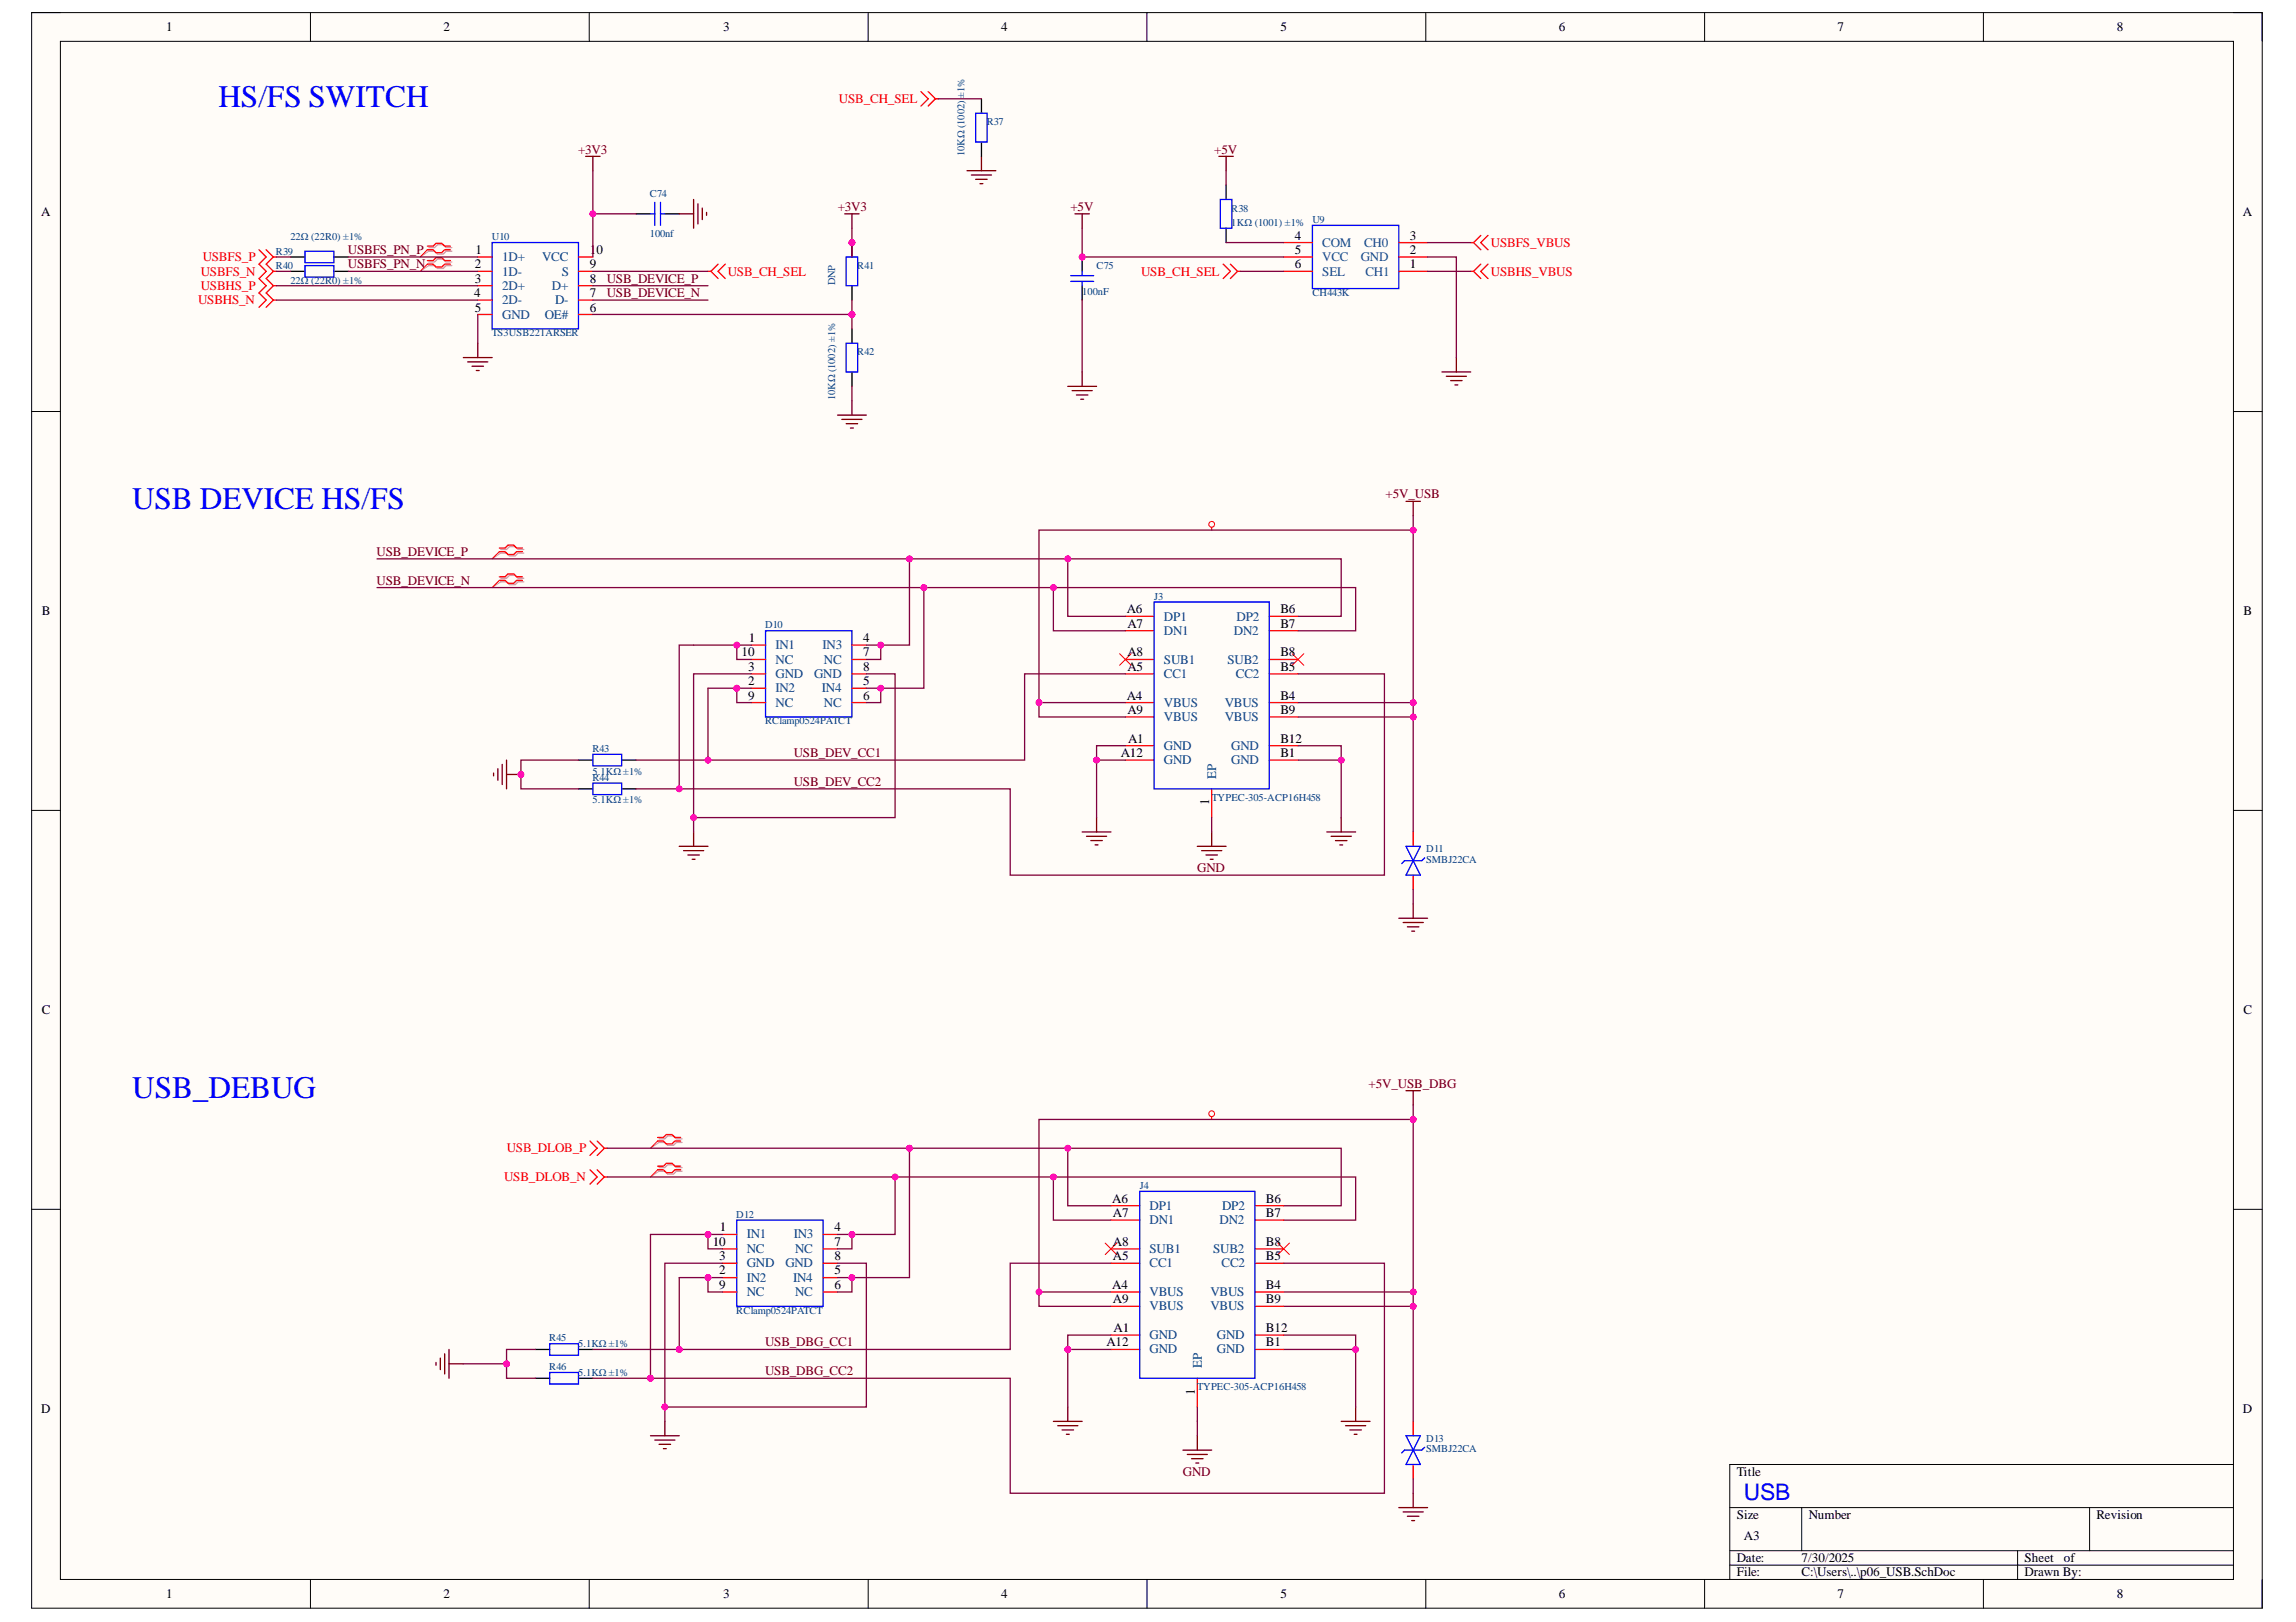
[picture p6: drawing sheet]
<svg xmlns="http://www.w3.org/2000/svg" width="297mm" height="210mm" viewBox="0 0 297 210" stroke-linecap="round" stroke-linejoin="round" font-family="sans-serif">
<defs><g id="words">
<g font-size="4.1" fill="#00f">
<text x="28.3" y="13.8">HS/FS SWITCH</text>
<text x="17.1" y="65.9">USB DEVICE HS/FS</text>
<text x="17.1" y="142.1">USB_DEBUG</text>
</g>
<text font-size="3" fill="#00f" x="225.6" y="194.1">USB</text>
<g font-size="1.7">
<text x="21.5" y="4.1">1</text>
<text x="57.4" y="4.1">2</text>
<text x="93.6" y="4.1">3</text>
<text x="129.5" y="4.1">4</text>
<text x="165.6" y="4.1">5</text>
<text x="201.7" y="4.1">6</text>
<text x="237.7" y="4.1">7</text>
<text x="273.8" y="4.1">8</text>
<text x="5.3" y="28">A</text>
<text x="290.2" y="28">A</text>
<text x="61.4" y="34.7">2</text>
<text x="61.5" y="32.9">1</text>
<text x="76.3" y="34.7">9</text>
<text x="76.3" y="32.9">10</text>
<text x="167.5" y="31">4</text>
<text x="167.5" y="32.9">5</text>
<text x="167.5" y="34.7">6</text>
<text x="182.4" y="34.7">1</text>
<text x="182.4" y="32.9">2</text>
<text x="182.4" y="31">3</text>
<text x="61.3" y="38.5">4</text>
<text x="61.4" y="36.6">3</text>
<text x="61.4" y="40.3">5</text>
<text x="76.3" y="40.3">6</text>
<text x="76.3" y="38.5">7</text>
<text x="76.3" y="36.6">8</text>
<text x="5.4" y="79.6">B</text>
<text x="96.9" y="83.1">1</text>
<text x="111.7" y="83.1">4</text>
<text x="145.8" y="79.4">A6</text>
<text x="145.8" y="81.2">A7</text>
<text x="165.6" y="81.2">B7</text>
<text x="165.6" y="79.4">B6</text>
<text x="290.3" y="79.6">B</text>
<text x="95.9" y="85">10</text>
<text x="96.8" y="88.7">2</text>
<text x="96.8" y="86.8">3</text>
<text x="111.7" y="88.7">5</text>
<text x="111.7" y="85">7</text>
<text x="111.7" y="86.8">8</text>
<text x="145.8" y="85">A8</text>
<text x="145.8" y="86.8">A5</text>
<text x="165.6" y="85">B8</text>
<text x="165.6" y="86.8">B5</text>
<text x="96.8" y="90.5">9</text>
<text x="111.7" y="90.5">6</text>
<text x="145.8" y="90.5">A4</text>
<text x="145.8" y="92.4">A9</text>
<text x="165.6" y="92.4">B9</text>
<text x="165.6" y="90.5">B4</text>
<text x="145" y="98">A12</text>
<text x="145.9" y="96.1">A1</text>
<text x="165.6" y="96.1">B12</text>
<text x="165.6" y="98">B1</text>
<text x="156.4" y="104.2" transform="rotate(-90 156.4 104.2)">1</text>
<text x="5.4" y="131.2">C</text>
<text x="290.3" y="131.2">C</text>
<text x="143.9" y="155.6">A6</text>
<text x="163.8" y="155.6">B6</text>
<text x="92.2" y="161.2">10</text>
<text x="93.1" y="159.3">1</text>
<text x="107.9" y="159.3">4</text>
<text x="107.9" y="161.2">7</text>
<text x="144" y="161.2">A8</text>
<text x="144" y="157.5">A7</text>
<text x="163.8" y="161.2">B8</text>
<text x="163.8" y="157.5">B7</text>
<text x="93.1" y="164.9">2</text>
<text x="93.1" y="163.1">3</text>
<text x="93.1" y="166.8">9</text>
<text x="107.9" y="164.9">5</text>
<text x="107.9" y="166.8">6</text>
<text x="107.9" y="163.1">8</text>
<text x="143.9" y="166.8">A4</text>
<text x="144" y="163.1">A5</text>
<text x="163.8" y="163.1">B5</text>
<text x="163.8" y="166.8">B4</text>
<text x="144" y="168.6">A9</text>
<text x="144.1" y="172.4">A1</text>
<text x="163.8" y="172.4">B12</text>
<text x="163.8" y="168.6">B9</text>
<text x="143.1" y="174.2">A12</text>
<text x="163.8" y="174.2">B1</text>
<text x="5.3" y="182.8">D</text>
<text x="154.6" y="180.5" transform="rotate(-90 154.6 180.5)">1</text>
<text x="290.2" y="182.8">D</text>
<text x="224.7" y="191">Title</text>
<text x="224.7" y="196.5">Size</text>
<text x="234" y="196.5">Number</text>
<text x="271.2" y="196.5">Revision</text>
<text x="224.7" y="202.1">Date:</text>
<text x="224.7" y="204">File:</text>
<text x="225.6" y="199.3">A3</text>
<text x="233.1" y="202.1">7/30/2025</text>
<text x="233.1" y="204">C:\Users\..\p06_USB.SchDoc</text>
<text x="261.9" y="202.1">Sheet</text>
<text x="261.9" y="204">Drawn By:</text>
<text x="267" y="202.1">of</text>
<text x="21.5" y="206.8">1</text>
<text x="57.4" y="206.8">2</text>
<text x="93.6" y="206.8">3</text>
<text x="129.5" y="206.8">4</text>
<text x="165.6" y="206.8">5</text>
<text x="201.7" y="206.8">6</text>
<text x="237.7" y="206.8">7</text>
<text x="273.8" y="206.8">8</text>
</g>
<g font-size="1.7" fill="#f00">
<text x="108.5" y="13.4">USB_CH_SEL</text>
<text x="26" y="35.7">USBFS_N</text>
<text x="26.2" y="33.8">USBFS_P</text>
<text x="94.2" y="35.7">USB_CH_SEL</text>
<text x="147.6" y="35.7">USB_CH_SEL</text>
<text x="192.9" y="35.7">USBHS_VBUS</text>
<text x="192.9" y="32">USBFS_VBUS</text>
<text x="25.6" y="39.4">USBHS_N</text>
<text x="26" y="37.5">USBHS_P</text>
<text x="65.6" y="149.1">USB_DLOB_P</text>
<text x="65.2" y="152.8">USB_DLOB_N</text>
</g>
<g font-size="1.7" fill="#800000">
<text x="74.8" y="19.9">+3V3</text>
<text x="157.1" y="19.9">+5V</text>
<text x="108.4" y="27.3">+3V3</text>
<text x="138.5" y="27.3">+5V</text>
<text x="45" y="32.9">USBFS_PN_P</text>
<text x="45" y="34.7">USBFS_PN_N</text>
<text x="78.5" y="36.6">USB_DEVICE_P</text>
<text x="78.5" y="38.5">USB_DEVICE_N</text>
<text x="179.3" y="64.5">+5V_USB</text>
<text x="48.7" y="71.9">USB_DEVICE_P</text>
<text x="48.7" y="75.7">USB_DEVICE_N</text>
<text x="102.7" y="98">USB_DEV_CC1</text>
<text x="102.7" y="101.7">USB_DEV_CC2</text>
<text x="154.9" y="112.9">GND</text>
<text x="177.1" y="140.7">+5V_USB_DBG</text>
<text x="99" y="174.2">USB_DBG_CC1</text>
<text x="99" y="177.9">USB_DBG_CC2</text>
<text x="153" y="191">GND</text>
</g>
<g font-size="1.7" fill="#004080">
<text x="65" y="33.8">1D+</text>
<text x="65" y="35.7">1D-</text>
<text x="70.1" y="33.8">VCC</text>
<text x="72.7" y="35.7">S</text>
<text x="65" y="37.5">2D+</text>
<text x="65" y="39.4">2D-</text>
<text x="65" y="41.3">GND</text>
<text x="70.5" y="41.3">OE#</text>
<text x="71.4" y="37.5">D+</text>
<text x="71.8" y="39.4">D-</text>
<text x="150.6" y="82.2">DN1</text>
<text x="150.6" y="80.3">DP1</text>
<text x="159.6" y="82.2">DN2</text>
<text x="160" y="80.3">DP2</text>
<text x="100.3" y="84">IN1</text>
<text x="100.3" y="89.6">IN2</text>
<text x="100.3" y="87.7">GND</text>
<text x="100.3" y="85.9">NC</text>
<text x="105.3" y="87.7">GND</text>
<text x="106.3" y="89.6">IN4</text>
<text x="106.4" y="84">IN3</text>
<text x="106.6" y="85.9">NC</text>
<text x="150.6" y="85.9">SUB1</text>
<text x="150.6" y="87.7">CC1</text>
<text x="158.8" y="85.9">SUB2</text>
<text x="159.9" y="87.7">CC2</text>
<text x="100.3" y="91.5">NC</text>
<text x="106.6" y="91.5">NC</text>
<text x="150.6" y="93.3">VBUS</text>
<text x="150.6" y="91.5">VBUS</text>
<text x="158.5" y="93.3">VBUS</text>
<text x="158.5" y="91.5">VBUS</text>
<text x="150.6" y="98.9">GND</text>
<text x="150.6" y="97">GND</text>
<text x="157.4" y="100.8" transform="rotate(-90 157.4 100.8)">EP</text>
<text x="159.3" y="97">GND</text>
<text x="159.3" y="98.9">GND</text>
<text x="96.6" y="160.3">IN1</text>
<text x="102.7" y="160.3">IN3</text>
<text x="148.7" y="158.4">DN1</text>
<text x="148.7" y="156.6">DP1</text>
<text x="157.8" y="158.4">DN2</text>
<text x="158.1" y="156.6">DP2</text>
<text x="96.6" y="165.9">IN2</text>
<text x="96.6" y="164">GND</text>
<text x="96.6" y="167.7">NC</text>
<text x="96.6" y="162.1">NC</text>
<text x="101.6" y="164">GND</text>
<text x="102.6" y="165.9">IN4</text>
<text x="102.9" y="167.7">NC</text>
<text x="102.9" y="162.1">NC</text>
<text x="148.7" y="162.1">SUB1</text>
<text x="148.7" y="164">CC1</text>
<text x="148.7" y="167.7">VBUS</text>
<text x="156.6" y="167.7">VBUS</text>
<text x="156.9" y="162.1">SUB2</text>
<text x="158" y="164">CC2</text>
<text x="148.7" y="169.6">VBUS</text>
<text x="148.7" y="173.3">GND</text>
<text x="156.6" y="169.6">VBUS</text>
<text x="157.4" y="173.3">GND</text>
<text x="148.7" y="175.2">GND</text>
<text x="155.5" y="177" transform="rotate(-90 155.5 177)">EP</text>
<text x="157.4" y="175.2">GND</text>
</g>
<g font-size="1.7" fill="#1c4587">
<text x="171.1" y="32">COM</text>
<text x="171.1" y="33.8">VCC</text>
<text x="171.1" y="35.7">SEL</text>
<text x="176.1" y="33.8">GND</text>
<text x="176.5" y="32">CH0</text>
<text x="176.6" y="35.7">CH1</text>
</g>
<g font-size="1.4" fill="#004080">
<text x="124.8" y="12.7" transform="rotate(-90 124.8 12.7)">±1%</text>
<text x="127.7" y="16.2">R37</text>
<text x="124.8" y="20.2" transform="rotate(-90 124.8 20.2)">10KΩ (1002)</text>
<text x="84.1" y="25.5">C74</text>
<text x="159.3" y="27.4">R38</text>
<text x="159.3" y="29.3">1KΩ (1001) ±1%</text>
<text x="169.8" y="28.8">U9</text>
<text x="35.7" y="33">R39</text>
<text x="35.7" y="34.8">R40</text>
<text x="37.6" y="31.1">22Ω (22R0) ±1%</text>
<text x="63.6" y="31.1">U10</text>
<text x="84.1" y="30.7">100nf</text>
<text x="110.9" y="34.8">R41</text>
<text x="141.9" y="34.8">C75</text>
<text x="37.6" y="36.7">22Ω (22R0) ±1%</text>
<text x="108" y="36.9" transform="rotate(-90 108 36.9)">DNP</text>
<text x="140" y="38.1">100nF</text>
<text x="169.8" y="38.3">CH443K</text>
<text x="63.6" y="43.5">TS3USB221ARSER</text>
<text x="110.9" y="46">R42</text>
<text x="108" y="51.8" transform="rotate(-90 108 51.8)">10KΩ (1002) ±1%</text>
<text x="149.3" y="77.6">J3</text>
<text x="99" y="81.3">D10</text>
<text x="99" y="93.7">RClamp0524PATCT</text>
<text x="76.6" y="97.3">R43</text>
<text x="76.6" y="100.3">5.1KΩ ±1%</text>
<text x="76.6" y="101">R44</text>
<text x="76.6" y="104">5.1KΩ ±1%</text>
<text x="156.8" y="103.6">TYPEC-305-ACP16H458</text>
<text x="184.5" y="110.3">D11</text>
<text x="184.5" y="111.7">SMBJ22CA</text>
<text x="147.5" y="153.8">J4</text>
<text x="95.3" y="157.6">D12</text>
<text x="71.1" y="173.5">R45</text>
<text x="95.3" y="170.1">RClamp0524PATCT</text>
<text x="71.1" y="177.3">R46</text>
<text x="74.8" y="174.3">5.1KΩ ±1%</text>
<text x="74.8" y="178">5.1KΩ ±1%</text>
<text x="154.9" y="179.9">TYPEC-305-ACP16H458</text>
<text x="184.5" y="186.6">D13</text>
<text x="184.5" y="187.9">SMBJ22CA</text>
</g>
</g></defs>
<path d="M4.1 1.6h288.6v206.5h-288.6z" fill-rule="evenodd" fill="#fffcf8"/>
<path d="M4.1 1.6h288.6v206.5h-288.6z" fill="none" stroke="#000" stroke-width=".13"/>
<path d="M7.8 5.4h281.1v199h-281.1z" fill-rule="evenodd" fill="#fffcf8"/>
<g fill="none" stroke="#000" stroke-width=".13">
<path d="M4.1 1.6h3.7M7.8 5.4h281.1v199h-281.1zM40.2 1.6v3.8M76.2 1.6v3.8M112.3 1.6v3.8M148.4 1.6v3.8M184.5 1.6v3.8M220.5 1.6v3.8M256.6 1.6v3.8M288.9 1.6h3.8v3.8M4.1 53.3h3.7M288.9 53.3h3.8"/>
<path d="M4.1 104.9h3.7M288.9 104.9h3.8M4.1 156.5h3.7M288.9 156.5h3.8M223.8 195.1h65.1M233.1 195.1v5.6M270.3 195.1v5.6M288.9 189.5h-65.1v14.9M40.2 204.4v3.7M76.2 204.4v3.7M112.3 204.4v3.7M148.4 204.4v3.7"/>
<path d="M184.5 204.4v3.7M220.5 204.4v3.7M223.8 200.7h65.1M223.8 202.5h65.1M256.6 204.4v3.7M261 200.7v3.7M292.7 204.4v3.7"/>
</g>
<g fill="none" stroke="#f00" stroke-width=".13">
<path d="M64.6 71.4l-.9 .9M64.6 75.1l-.9 .9M156.8 68.2v.4M144.8 84.6l1.5 1.5M146.3 84.6l-1.5 1.5M167.2 84.6l1.5 1.5M168.7 84.6l-1.5 1.5M85.1 147.7l-1 .9M85.1 151.4l-1 .9M156.8 144.5v.4M143 160.9l1.5 1.5M144.5 160.9l-1.5 1.5"/>
<path d="M165.3 160.9l1.5 1.5M166.8 160.9l-1.5 1.5"/>
<circle cx="156.8" cy="67.9" r=".37"/>
<circle cx="156.8" cy="144.1" r=".37"/>
</g>
<g fill="none" stroke="#800000" stroke-width=".17">
<path d="M64.4 99.5v1.5M65 98.9v2.6M65.5 98.4v3.7M63.9 100v.4M65.5 100.2h1.9M140 107.7h3.7M140.6 108.2h2.6M141.1 108.8h1.5M141.7 109.3h.4M141.9 105.8v1.9M171.7 107.7h3.7M172.2 108.2h2.6"/>
<path d="M172.8 108.8h1.5M173.3 109.3h.4M173.5 105.8v1.9M181 118.8h3.7M181.5 119.4h2.6M182.1 119.9h1.5M182.8 117v1.8M182.6 120.5h.4M56.4 176.3v.4M57 175.8v1.4M57.5 175.2v2.6M58.1 174.6v3.8"/>
<path d="M58.1 176.5h1.8M136.3 183.9h3.7M136.8 184.5h2.7M137.4 185.1h1.5M138 185.6h.3M138.1 182.1v1.8M173.5 183.9h3.7M174.1 184.5h2.6M174.6 185.1h1.5M175.2 185.6h.4M175.4 182.1v1.8M181 195.1h3.7"/>
<path d="M181.5 195.7h2.6M182.1 196.2h1.5M182.6 196.8h.4M182.8 193.2v1.9"/>
</g>
<path d="M64.8 71.1h.7l.4-.4h.7l.4 .4h.8M64.8 71.6h.7l.4 .3h.7l.4-.3h.8M64.8 74.8h.7l.4-.3h.7l.4 .3h.8M64.8 75.3h.7l.4 .4h.7l.4-.4h.8M85.3 147.4h.7l.4-.4h.7l.4 .4h.7M85.3 147.8h.7l.4 .4h.7l.4-.4h.7M85.3 151.1h.7l.4-.4h.7l.4 .4h.7M85.3 151.6h.7l.4 .3h.7l.4-.3h.7" fill="none" stroke="#d0a19e" stroke-width=".17"/>
<path d="M64.8 71.6l-1.1 .7M64.8 75.3l-1.1 .7M85.3 147.8l-1.2 .8M85.3 151.6l-1.2 .7" fill="none" stroke="#d0a19e" stroke-width=".13"/>
<g fill="none" stroke="#f00" stroke-width=".17">
<path d="M166.1 35.1h3.7M166.1 33.3h3.7M166.1 31.4h3.7M181 35.1h3.7M181 33.3h3.7M181 31.4h3.7M64.6 70.9h.7l.4-.4h.8l.3 .4h.8M64.6 71.4h.7l.4 .4h.8l.3-.4h.8M64.6 74.6h.7l.4-.3h.8l.3 .3h.8M64.6 75.1h.7l.4 .4h.8l.3-.4h.8M85.1 147.2h.7l.4-.4h.7l.4 .4h.8M85.1 147.7h.7l.4 .3h.7l.4-.3h.8"/>
<path d="M85.1 150.9h.7l.4-.4h.7l.4 .4h.8M85.1 151.4h.7l.4 .4h.7l.4-.4h.8"/>
</g>
<path d="M169.8 29.2h11.2v8.1h-11.2z" fill="none" stroke="#00f" stroke-width=".17"/>
<circle cx="67.4" cy="100.2" r=".37" fill="#f0f"/>
<circle cx="67.4" cy="100.2" r=".37" fill="none" stroke="#f0f" stroke-width=".13"/>
<g fill="none" stroke="#800000" stroke-width=".17">
<path d="M75.8 20.2h1.8M76.7 20.2v1.9M87.9 27.7h1.8M89.7 25.8v3.7M90.3 26.4v2.6M90.9 26.9v1.5M91.4 27.5v.4M139.1 27.7h1.8M140 27.7v1.8M157.7 20.2h1.9M158.6 20.2v1.9M138.1 50h3.8"/>
<path d="M138.7 50.6h2.6M139.3 51.1h1.4M139.8 51.7h.4M140 48.1v1.9M186.6 48.1h3.7M187.1 48.7h2.6M187.7 49.3h1.5M188.2 49.8h.4M188.4 46.3v1.8M181.9 64.9h1.9M182.8 64.9v1.8M181.9 141.1h1.9"/>
<path d="M182.8 141.1v1.9"/>
</g>
<path d="M82.3 27.7h1.8M86 27.7h1.9" fill="none" stroke="#000" stroke-width=".17"/>
<path d="M84.1 27.7h.6M84.7 26.2v3M85.5 26.2v3M85.5 27.7h.5" fill="none" stroke="#00f" stroke-width=".17"/>
<circle cx="140" cy="33.3" r=".37" fill="#f0f"/>
<circle cx="140" cy="33.3" r=".37" fill="none" stroke="#f0f" stroke-width=".13"/>
<path d="M140 33.3v1.8" fill="none" stroke="#000" stroke-width=".17"/>
<circle cx="140" cy="33.3" r=".37" fill="#f0f"/>
<circle cx="140" cy="33.3" r=".37" fill="none" stroke="#f0f" stroke-width=".13"/>
<g fill="none" stroke="#000" stroke-width=".17">
<path d="M127 12.8v1.8M127 18.4v1.8M37.6 33.3h1.9M37.6 35.1h1.9M43.2 33.3h1.8M43.2 35.1h1.8M140 37v1.8M158.6 24v1.8M158.6 29.5v1.9M74.8 98.4h1.9M80.4 98.4h1.9M74.8 102.1h1.9"/>
<path d="M80.4 102.1h1.9M69.3 174.6h1.8M69.3 178.4h1.8M74.8 174.6h1.9M74.8 178.4h1.9"/>
</g>
<g fill="none" stroke="#00f" stroke-width=".17">
<path d="M126.2 14.6h1.5v3.8h-1.5zM39.5 32.5h3.7v1.5h-3.7zM39.5 34.4h3.7v1.5h-3.7zM63.7 31.4h11.1v11.2h-11.1zM138.5 36.4h3M138.5 35.7h3M140 35.1v.6M140 36.4v.6M157.9 25.8h1.5v3.7h-1.5zM149.3 77.9h14.9v24.2h-14.9zM76.7 97.6h3.7v1.5h-3.7zM99 81.6h11.2v11.2h-11.2z"/>
<path d="M76.7 101.3h3.7v1.5h-3.7zM181.9 109.5l1.9 3.8h-1.9l1.9-3.8zM184.3 111l-.4 .4h-2.2l-.4 .4M95.3 157.9h11.2v11.2h-11.2zM71.1 173.9h3.7v1.5h-3.7zM71.1 177.6h3.7v1.5h-3.7zM181.9 185.8h1.9l-1.9 3.7h1.9zM184.3 187.3l-.4 .4h-2.2l-.4 .3"/>
</g>
<g fill="none" stroke="#f00" stroke-width=".17">
<path d="M119.2 11.9l.9 .9-.9 .9M120.1 11.9l.9 .9M121 12.8l-.9 .9M121 12.8h.4M33.5 32.3l.9 1-.9 .9 .9 .9-.9 .9M34.4 32.3l1 1M35.4 35.1h.3M35.4 33.3h.3M35.4 33.3l-1 .9 1 .9M35.4 35.1l-1 .9M61.8 35.1h1.9M61.8 33.3h1.9"/>
<path d="M61.8 37h1.9M61.8 38.8h1.9M74.8 35.1h1.9M74.8 33.3h1.9M74.8 37h1.9M74.8 38.8h1.9M158.2 34.2l1 .9-1 .9M159.2 34.2l.9 .9M160.1 35.1h.4M160.1 35.1l-.9 .9M190.3 35.1h.3M190.3 31.4h.3"/>
<path d="M190.6 35.1l1 .9M190.6 31.4l1 .9M191.6 34.2l-1 .9M191.6 30.5l-1 .9M192.5 34.2l-.9 .9 .9 .9M192.5 30.5l-.9 .9 .9 .9M61.8 40.7h1.9M74.8 40.7h1.9M145.6 79.8h3.7M164.2 79.8h3.7M97.2 83.5h1.8M97.2 89.1h1.8"/>
<path d="M97.2 87.2h1.8M97.2 90.9h1.8M97.2 85.3h1.8M110.2 83.5h1.9M110.2 89.1h1.9M110.2 87.2h1.9M110.2 90.9h1.9M110.2 85.3h1.9M145.6 87.2h3.7M145.6 90.9h3.7M145.6 85.3h3.7M145.6 98.4h3.7"/>
<path d="M145.6 92.8h3.7M145.6 81.6h3.7M145.6 96.5h3.7M164.2 87.2h3.7M164.2 90.9h3.7M164.2 85.3h3.7M164.2 98.4h3.7M164.2 92.8h3.7M164.2 81.6h3.7M164.2 96.5h3.7M156.8 102.1v3.7M182.8 107.7v1.8"/>
<path d="M182.8 113.3v1.8M76.3 151.4l1 .9-1 .9M76.3 147.7l1 .9-1 .9M77.3 151.4l.9 .9M77.3 147.7l.9 .9M78.2 152.3l-.9 .9M78.2 152.3h.4M78.2 148.6l-.9 .9M78.2 148.6h.4M93.5 159.7h1.8M106.5 159.7h1.9M93.5 165.3h1.8"/>
<path d="M93.5 163.5h1.8M93.5 167.2h1.8M93.5 161.6h1.8M106.5 165.3h1.9M106.5 163.5h1.9M106.5 167.2h1.9M106.5 161.6h1.9M182.8 183.9v1.9M182.8 189.5v1.9"/>
</g>
<g fill="none" stroke="#800000" stroke-width=".17">
<path d="M125.1 22.1h3.7M125.7 22.6h2.6M126.2 23.2h1.5M126.8 23.8h.4M127 20.2v1.9M87.9 109.5h3.7M88.4 110.1h2.6M89 110.6h1.5M89.5 111.2h.4M89.7 107.7v1.8M154.9 109.5h3.7M155.5 110.1h2.6"/>
<path d="M156 110.6h1.5M156.6 111.2h.3M156.8 107.7v1.8M84.2 185.8h3.7M84.7 186.4h2.6M85.3 186.9h1.5M85.8 187.5h.4M86 183.9v1.9M153 187.7h3.8M153.6 188.2h2.6M154.1 188.8h1.5M154.7 189.3h.4"/>
<path d="M154.9 185.8v1.9"/>
</g>
<path d="M182.8 92.8v14.9M182.8 115.1v1.9" fill="none" stroke="#800040" stroke-width=".17"/>
<circle cx="182.8" cy="92.8" r=".37" fill="#f0f"/>
<circle cx="182.8" cy="92.8" r=".37" fill="none" stroke="#f0f" stroke-width=".13"/>
<path d="M134.4 167.2h9.3M182.8 191.4v1.8" fill="none" stroke="#800040" stroke-width=".17"/>
<circle cx="134.4" cy="167.2" r=".37" fill="#f0f"/>
<circle cx="134.4" cy="167.2" r=".37" fill="none" stroke="#f0f" stroke-width=".13"/>
<path d="M138.1 174.6h5.6" fill="none" stroke="#800040" stroke-width=".17"/>
<circle cx="138.1" cy="174.6" r=".37" fill="#f0f"/>
<circle cx="138.1" cy="174.6" r=".37" fill="none" stroke="#f0f" stroke-width=".13"/>
<path d="M182.8 169.1v14.8" fill="none" stroke="#800040" stroke-width=".17"/>
<circle cx="182.8" cy="169.1" r=".37" fill="#f0f"/>
<circle cx="182.8" cy="169.1" r=".37" fill="none" stroke="#f0f" stroke-width=".13"/>
<path d="M69.3 174.6h-3.8v1.9h-5.6" fill="none" stroke="#800040" stroke-width=".17"/>
<circle cx="65.5" cy="176.5" r=".37" fill="#f0f"/>
<circle cx="65.5" cy="176.5" r=".37" fill="none" stroke="#f0f" stroke-width=".13"/>
<path d="M65.5 176.5v1.9h3.8" fill="none" stroke="#800040" stroke-width=".17"/>
<circle cx="65.5" cy="176.5" r=".37" fill="#f0f"/>
<circle cx="65.5" cy="176.5" r=".37" fill="none" stroke="#f0f" stroke-width=".13"/>
<path d="M82.3 27.7h-5.6v5.6M184.7 31.4h5.6" fill="none" stroke="#800040" stroke-width=".17"/>
<circle cx="76.7" cy="27.7" r=".37" fill="#f0f"/>
<circle cx="76.7" cy="27.7" r=".37" fill="none" stroke="#f0f" stroke-width=".13"/>
<path d="M158.6 22.1v1.9M134.4 90.9h11.2" fill="none" stroke="#800040" stroke-width=".17"/>
<circle cx="134.4" cy="90.9" r=".37" fill="#f0f"/>
<circle cx="134.4" cy="90.9" r=".37" fill="none" stroke="#f0f" stroke-width=".13"/>
<path d="M141.9 98.4h3.7" fill="none" stroke="#800040" stroke-width=".17"/>
<circle cx="141.9" cy="98.4" r=".37" fill="#f0f"/>
<circle cx="141.9" cy="98.4" r=".37" fill="none" stroke="#f0f" stroke-width=".13"/>
<path d="M145.6 96.5h-3.7v9.3" fill="none" stroke="#800040" stroke-width=".17"/>
<circle cx="141.9" cy="98.4" r=".37" fill="#f0f"/>
<circle cx="141.9" cy="98.4" r=".37" fill="none" stroke="#f0f" stroke-width=".13"/>
<path d="M167.9 98.4h5.6" fill="none" stroke="#800040" stroke-width=".17"/>
<circle cx="173.5" cy="98.4" r=".37" fill="#f0f"/>
<circle cx="173.5" cy="98.4" r=".37" fill="none" stroke="#f0f" stroke-width=".13"/>
<path d="M167.9 90.9h14.9" fill="none" stroke="#800040" stroke-width=".17"/>
<circle cx="182.8" cy="90.9" r=".37" fill="#f0f"/>
<circle cx="182.8" cy="90.9" r=".37" fill="none" stroke="#f0f" stroke-width=".13"/>
<path d="M166.1 167.2h16.7" fill="none" stroke="#800040" stroke-width=".17"/>
<circle cx="182.8" cy="167.2" r=".37" fill="#f0f"/>
<circle cx="182.8" cy="167.2" r=".37" fill="none" stroke="#f0f" stroke-width=".13"/>
<path d="M166.1 174.6h9.3" fill="none" stroke="#800040" stroke-width=".17"/>
<circle cx="175.4" cy="174.6" r=".38" fill="#f0f"/>
<circle cx="175.4" cy="174.6" r=".38" fill="none" stroke="#f0f" stroke-width=".13"/>
<path d="M76.7 22.1v5.6" fill="none" stroke="#800040" stroke-width=".17"/>
<circle cx="76.7" cy="27.7" r=".37" fill="#f0f"/>
<circle cx="76.7" cy="27.7" r=".37" fill="none" stroke="#f0f" stroke-width=".13"/>
<path d="M158.6 31.4h7.5M184.7 33.3h3.7v13M184.7 35.1h5.6M145.6 92.8h-11.2v-24.2h48.4v24.2h-14.9" fill="none" stroke="#800040" stroke-width=".17"/>
<circle cx="134.4" cy="90.9" r=".37" fill="#f0f"/>
<circle cx="134.4" cy="90.9" r=".37" fill="none" stroke="#f0f" stroke-width=".13"/>
<circle cx="182.8" cy="68.6" r=".37" fill="#f0f"/>
<circle cx="182.8" cy="68.6" r=".37" fill="none" stroke="#f0f" stroke-width=".13"/>
<circle cx="182.8" cy="90.9" r=".37" fill="#f0f"/>
<circle cx="182.8" cy="90.9" r=".37" fill="none" stroke="#f0f" stroke-width=".13"/>
<circle cx="182.8" cy="92.8" r=".37" fill="#f0f"/>
<circle cx="182.8" cy="92.8" r=".37" fill="none" stroke="#f0f" stroke-width=".13"/>
<path d="M167.9 96.5h5.6v9.3" fill="none" stroke="#800040" stroke-width=".17"/>
<circle cx="173.5" cy="98.4" r=".37" fill="#f0f"/>
<circle cx="173.5" cy="98.4" r=".37" fill="none" stroke="#f0f" stroke-width=".13"/>
<path d="M182.8 144.9v24.2h-16.7" fill="none" stroke="#800040" stroke-width=".17"/>
<circle cx="182.8" cy="144.9" r=".37" fill="#f0f"/>
<circle cx="182.8" cy="144.9" r=".37" fill="none" stroke="#f0f" stroke-width=".13"/>
<circle cx="182.8" cy="167.2" r=".37" fill="#f0f"/>
<circle cx="182.8" cy="167.2" r=".37" fill="none" stroke="#f0f" stroke-width=".13"/>
<circle cx="182.8" cy="169.1" r=".37" fill="#f0f"/>
<circle cx="182.8" cy="169.1" r=".37" fill="none" stroke="#f0f" stroke-width=".13"/>
<path d="M143.7 172.8h-5.6v9.3" fill="none" stroke="#800040" stroke-width=".17"/>
<circle cx="138.1" cy="174.6" r=".37" fill="#f0f"/>
<circle cx="138.1" cy="174.6" r=".37" fill="none" stroke="#f0f" stroke-width=".13"/>
<path d="M166.1 172.8h9.3v9.3" fill="none" stroke="#800040" stroke-width=".17"/>
<circle cx="175.4" cy="174.6" r=".38" fill="#f0f"/>
<circle cx="175.4" cy="174.6" r=".38" fill="none" stroke="#f0f" stroke-width=".13"/>
<path d="M140 38.8v9.3M140 33.3h26.1" fill="none" stroke="#800040" stroke-width=".17"/>
<circle cx="140" cy="33.3" r=".37" fill="#f0f"/>
<circle cx="140" cy="33.3" r=".37" fill="none" stroke="#f0f" stroke-width=".13"/>
<path d="M140 29.5v3.8" fill="none" stroke="#800040" stroke-width=".17"/>
<circle cx="140" cy="33.3" r=".37" fill="#f0f"/>
<circle cx="140" cy="33.3" r=".37" fill="none" stroke="#f0f" stroke-width=".13"/>
<path d="M143.7 157.9h-7.4v-5.6h39.1v5.6h-9.3" fill="none" stroke="#800040" stroke-width=".17"/>
<circle cx="136.3" cy="152.3" r=".37" fill="#f0f"/>
<circle cx="136.3" cy="152.3" r=".37" fill="none" stroke="#f0f" stroke-width=".13"/>
<path d="M143.7 156h-5.6v-7.4h35.4v7.4h-7.4" fill="none" stroke="#800040" stroke-width=".17"/>
<circle cx="138.1" cy="148.6" r=".37" fill="#f0f"/>
<circle cx="138.1" cy="148.6" r=".37" fill="none" stroke="#f0f" stroke-width=".13"/>
<path d="M78.6 148.6h59.5" fill="none" stroke="#800040" stroke-width=".17"/>
<circle cx="117.7" cy="148.6" r=".37" fill="#f0f"/>
<circle cx="117.7" cy="148.6" r=".37" fill="none" stroke="#f0f" stroke-width=".13"/>
<circle cx="138.1" cy="148.6" r=".37" fill="#f0f"/>
<circle cx="138.1" cy="148.6" r=".37" fill="none" stroke="#f0f" stroke-width=".13"/>
<path d="M145.6 81.6h-9.3v-5.6h39.1v5.6h-7.5" fill="none" stroke="#800040" stroke-width=".17"/>
<circle cx="136.3" cy="76" r=".37" fill="#f0f"/>
<circle cx="136.3" cy="76" r=".37" fill="none" stroke="#f0f" stroke-width=".13"/>
<path d="M145.6 79.8h-7.5v-7.5h35.4v7.5h-5.6" fill="none" stroke="#800040" stroke-width=".17"/>
<circle cx="138.1" cy="72.3" r=".37" fill="#f0f"/>
<circle cx="138.1" cy="72.3" r=".37" fill="none" stroke="#f0f" stroke-width=".13"/>
<path d="M74.8 98.4h-7.4v3.7h7.4" fill="none" stroke="#800040" stroke-width=".17"/>
<circle cx="67.4" cy="100.2" r=".37" fill="#f0f"/>
<circle cx="67.4" cy="100.2" r=".37" fill="none" stroke="#f0f" stroke-width=".13"/>
<path d="M89.7 83.5h7.5" fill="none" stroke="#800040" stroke-width=".17"/>
<circle cx="95.3" cy="83.5" r=".37" fill="#f0f"/>
<circle cx="95.3" cy="83.5" r=".37" fill="none" stroke="#f0f" stroke-width=".13"/>
<path d="M160.5 35.1h5.6M143.7 163.5h-13v11.1h-54" fill="none" stroke="#800040" stroke-width=".17"/>
<circle cx="87.9" cy="174.6" r=".37" fill="#f0f"/>
<circle cx="87.9" cy="174.6" r=".37" fill="none" stroke="#f0f" stroke-width=".13"/>
<path d="M121.4 12.8h5.6M115.8 152.3v7.4h-7.4M154.9 183.9v1.9" fill="none" stroke="#800040" stroke-width=".17"/>
<circle cx="110.2" cy="159.8" r=".37" fill="#f0f"/>
<circle cx="110.2" cy="159.8" r=".37" fill="none" stroke="#f0f" stroke-width=".13"/>
<circle cx="115.8" cy="152.3" r=".37" fill="#f0f"/>
<circle cx="115.8" cy="152.3" r=".37" fill="none" stroke="#f0f" stroke-width=".13"/>
<path d="M182.8 66.7v1.9" fill="none" stroke="#800040" stroke-width=".17"/>
<circle cx="182.8" cy="68.6" r=".37" fill="#f0f"/>
<circle cx="182.8" cy="68.6" r=".37" fill="none" stroke="#f0f" stroke-width=".13"/>
<path d="M182.8 143v1.9h-48.4v24.2h9.3" fill="none" stroke="#800040" stroke-width=".17"/>
<circle cx="134.4" cy="167.2" r=".37" fill="#f0f"/>
<circle cx="134.4" cy="167.2" r=".37" fill="none" stroke="#f0f" stroke-width=".13"/>
<circle cx="182.8" cy="144.9" r=".37" fill="#f0f"/>
<circle cx="182.8" cy="144.9" r=".37" fill="none" stroke="#f0f" stroke-width=".13"/>
<path d="M48.8 76h87.5" fill="none" stroke="#800040" stroke-width=".17"/>
<circle cx="119.5" cy="76" r=".37" fill="#f0f"/>
<circle cx="119.5" cy="76" r=".37" fill="none" stroke="#f0f" stroke-width=".13"/>
<circle cx="136.3" cy="76" r=".37" fill="#f0f"/>
<circle cx="136.3" cy="76" r=".37" fill="none" stroke="#f0f" stroke-width=".13"/>
<path d="M167.9 87.2h11.2v26.1h-48.4v-11.2h-48.4" fill="none" stroke="#800040" stroke-width=".17"/>
<circle cx="87.9" cy="102.1" r=".37" fill="#f0f"/>
<circle cx="87.9" cy="102.1" r=".37" fill="none" stroke="#f0f" stroke-width=".13"/>
<path d="M93.5 163.5h-7.5v20.4" fill="none" stroke="#800040" stroke-width=".17"/>
<circle cx="86" cy="182.1" r=".37" fill="#f0f"/>
<circle cx="86" cy="182.1" r=".37" fill="none" stroke="#f0f" stroke-width=".13"/>
<path d="M145.6 87.2h-13v11.2h-50.3" fill="none" stroke="#800040" stroke-width=".17"/>
<circle cx="91.6" cy="98.4" r=".37" fill="#f0f"/>
<circle cx="91.6" cy="98.4" r=".37" fill="none" stroke="#f0f" stroke-width=".13"/>
<path d="M97.2 87.2h-7.5v20.5" fill="none" stroke="#800040" stroke-width=".17"/>
<circle cx="89.7" cy="105.8" r=".37" fill="#f0f"/>
<circle cx="89.7" cy="105.8" r=".37" fill="none" stroke="#f0f" stroke-width=".13"/>
<path d="M95.3 83.5v1.8h1.9" fill="none" stroke="#800040" stroke-width=".17"/>
<circle cx="95.3" cy="83.5" r=".37" fill="#f0f"/>
<circle cx="95.3" cy="83.5" r=".37" fill="none" stroke="#f0f" stroke-width=".13"/>
<path d="M91.6 89.1h3.7" fill="none" stroke="#800040" stroke-width=".17"/>
<circle cx="95.3" cy="89.1" r=".37" fill="#f0f"/>
<circle cx="95.3" cy="89.1" r=".37" fill="none" stroke="#f0f" stroke-width=".13"/>
<path d="M95.3 89.1h1.9" fill="none" stroke="#800040" stroke-width=".17"/>
<circle cx="95.3" cy="89.1" r=".37" fill="#f0f"/>
<circle cx="95.3" cy="89.1" r=".37" fill="none" stroke="#f0f" stroke-width=".13"/>
<path d="M95.3 89.1v1.8h1.9" fill="none" stroke="#800040" stroke-width=".17"/>
<circle cx="95.3" cy="89.1" r=".37" fill="#f0f"/>
<circle cx="95.3" cy="89.1" r=".37" fill="none" stroke="#f0f" stroke-width=".13"/>
<path d="M112.1 87.2h3.7v18.6h-26.1" fill="none" stroke="#800040" stroke-width=".17"/>
<circle cx="89.7" cy="105.8" r=".37" fill="#f0f"/>
<circle cx="89.7" cy="105.8" r=".37" fill="none" stroke="#f0f" stroke-width=".13"/>
<path d="M112.1 89.1h1.8" fill="none" stroke="#800040" stroke-width=".17"/>
<circle cx="113.9" cy="89.1" r=".37" fill="#f0f"/>
<circle cx="113.9" cy="89.1" r=".37" fill="none" stroke="#f0f" stroke-width=".13"/>
<path d="M48.8 72.3h89.3" fill="none" stroke="#800040" stroke-width=".17"/>
<circle cx="117.7" cy="72.3" r=".37" fill="#f0f"/>
<circle cx="117.7" cy="72.3" r=".37" fill="none" stroke="#f0f" stroke-width=".13"/>
<circle cx="138.1" cy="72.3" r=".37" fill="#f0f"/>
<circle cx="138.1" cy="72.3" r=".37" fill="none" stroke="#f0f" stroke-width=".13"/>
<path d="M113.9 83.5v1.8h-1.8" fill="none" stroke="#800040" stroke-width=".17"/>
<circle cx="113.9" cy="83.5" r=".37" fill="#f0f"/>
<circle cx="113.9" cy="83.5" r=".37" fill="none" stroke="#f0f" stroke-width=".13"/>
<path d="M91.6 165.3h1.9" fill="none" stroke="#800040" stroke-width=".17"/>
<circle cx="91.6" cy="165.3" r=".37" fill="#f0f"/>
<circle cx="91.6" cy="165.3" r=".37" fill="none" stroke="#f0f" stroke-width=".13"/>
<path d="M108.4 165.3h1.8" fill="none" stroke="#800040" stroke-width=".17"/>
<circle cx="110.2" cy="165.3" r=".37" fill="#f0f"/>
<circle cx="110.2" cy="165.3" r=".37" fill="none" stroke="#f0f" stroke-width=".13"/>
<path d="M78.6 152.3h57.7" fill="none" stroke="#800040" stroke-width=".17"/>
<circle cx="115.8" cy="152.3" r=".37" fill="#f0f"/>
<circle cx="115.8" cy="152.3" r=".37" fill="none" stroke="#f0f" stroke-width=".13"/>
<circle cx="136.3" cy="152.3" r=".37" fill="#f0f"/>
<circle cx="136.3" cy="152.3" r=".37" fill="none" stroke="#f0f" stroke-width=".13"/>
<path d="M91.6 159.7v1.9h1.9" fill="none" stroke="#800040" stroke-width=".17"/>
<circle cx="91.6" cy="159.8" r=".37" fill="#f0f"/>
<circle cx="91.6" cy="159.8" r=".37" fill="none" stroke="#f0f" stroke-width=".13"/>
<path d="M110.2 159.7v1.9h-1.8" fill="none" stroke="#800040" stroke-width=".17"/>
<circle cx="110.2" cy="159.8" r=".37" fill="#f0f"/>
<circle cx="110.2" cy="159.8" r=".37" fill="none" stroke="#f0f" stroke-width=".13"/>
<path d="M108.4 163.5h3.7v18.6h-26.1" fill="none" stroke="#800040" stroke-width=".17"/>
<circle cx="86" cy="182.1" r=".37" fill="#f0f"/>
<circle cx="86" cy="182.1" r=".37" fill="none" stroke="#f0f" stroke-width=".13"/>
<path d="M35.7 33.3h1.9M35.7 35.1h1.9M35.7 37h26.1M35.7 38.8h26.1M45 33.3h16.8M45 35.1h16.8M76.7 35.1h14.9M76.7 37h14.9M76.7 38.8h14.9M156.8 105.8v1.9M154.9 182.1v1.8" fill="none" stroke="#800040" stroke-width=".17"/>
<path d="M55.5 32h.7l.4-.3h.7l.4 .3h.8M55.5 32.5h.7l.4 .4h.7l.4-.4h.8M55.5 33.9h.7l.4-.4h.7l.4 .4h.8M55.5 34.4h.7l.4 .3h.7l.4-.3h.8" fill="none" stroke="#d0a19e" stroke-width=".17"/>
<path d="M55.5 32.5l-1.1 .8M55.5 34.4l-1.1 .7" fill="none" stroke="#d0a19e" stroke-width=".13"/>
<g fill="none" stroke="#f00" stroke-width=".17">
<path d="M33.5 36l.9 1-.9 .9 .9 .9-.9 1M34.4 36l1 1M35.4 37l-1 .9 1 .9M35.4 37h.3M35.4 38.8l-1 1M35.4 38.8h.3M55.3 31.9h.7l.4-.4h.8l.3 .4h.8M55.3 32.3h.7l.4 .4h.8l.3-.4h.8M55.3 33.7h.7l.4-.4h.8l.3 .4h.8M55.3 34.2h.7l.4 .4h.8l.3-.4h.8M91.6 35.1h.4M92 35.1l.9 .9"/>
<path d="M92.9 34.2l-.9 .9M93.8 34.2l-.9 .9 .9 .9"/>
</g>
<path d="M55.3 32.3l-.9 1M55.3 34.2l-.9 .9" fill="none" stroke="#f00" stroke-width=".13"/>
<path d="M109.3 27.7h1.8M110.2 27.7v1.8M108.4 53.7h3.7M108.9 54.3h2.6M109.5 54.8h1.5M110 55.4h.4M110.2 51.9v1.8" fill="none" stroke="#800000" stroke-width=".17"/>
<circle cx="110.2" cy="31.4" r=".37" fill="#f0f"/>
<circle cx="110.2" cy="31.4" r=".37" fill="none" stroke="#f0f" stroke-width=".13"/>
<path d="M110.2 31.4v1.9" fill="none" stroke="#000" stroke-width=".17"/>
<circle cx="110.2" cy="31.4" r=".37" fill="#f0f"/>
<circle cx="110.2" cy="31.4" r=".37" fill="none" stroke="#f0f" stroke-width=".13"/>
<path d="M110.2 37v1.8M110.2 42.6v1.8M110.2 48.1v1.9" fill="none" stroke="#000" stroke-width=".17"/>
<path d="M109.5 33.3h1.5v3.7h-1.5zM109.5 44.4h1.5v3.7h-1.5z" fill="none" stroke="#00f" stroke-width=".17"/>
<path d="M76.7 40.7h33.5" fill="none" stroke="#800040" stroke-width=".17"/>
<circle cx="110.2" cy="40.7" r=".37" fill="#f0f"/>
<circle cx="110.2" cy="40.7" r=".37" fill="none" stroke="#f0f" stroke-width=".13"/>
<path d="M110.2 29.5v3.8M110.2 50v1.9" fill="none" stroke="#800040" stroke-width=".17"/>
<circle cx="110.2" cy="31.4" r=".37" fill="#f0f"/>
<circle cx="110.2" cy="31.4" r=".37" fill="none" stroke="#f0f" stroke-width=".13"/>
<path d="M110.2 38.8v1.9" fill="none" stroke="#800040" stroke-width=".17"/>
<circle cx="110.2" cy="40.7" r=".37" fill="#f0f"/>
<circle cx="110.2" cy="40.7" r=".37" fill="none" stroke="#f0f" stroke-width=".13"/>
<path d="M110.2 40.7v1.9" fill="none" stroke="#800040" stroke-width=".17"/>
<circle cx="110.2" cy="40.7" r=".37" fill="#f0f"/>
<circle cx="110.2" cy="40.7" r=".37" fill="none" stroke="#f0f" stroke-width=".13"/>
<path d="M59.9 46.3h3.8M60.5 46.8h2.6M61.1 47.4h1.5M61.6 47.9h.4M61.8 44.4v1.9" fill="none" stroke="#800000" stroke-width=".17"/>
<path d="M61.8 40.7v3.7M117.7 72.3v11.2h-5.6" fill="none" stroke="#800040" stroke-width=".17"/>
<circle cx="113.9" cy="83.5" r=".37" fill="#f0f"/>
<circle cx="113.9" cy="83.5" r=".37" fill="none" stroke="#f0f" stroke-width=".13"/>
<circle cx="117.7" cy="72.3" r=".37" fill="#f0f"/>
<circle cx="117.7" cy="72.3" r=".37" fill="none" stroke="#f0f" stroke-width=".13"/>
<path d="M119.5 76v13.1h-5.6v1.8h-1.8" fill="none" stroke="#800040" stroke-width=".17"/>
<circle cx="113.9" cy="89.1" r=".37" fill="#f0f"/>
<circle cx="113.9" cy="89.1" r=".37" fill="none" stroke="#f0f" stroke-width=".13"/>
<circle cx="119.5" cy="76" r=".37" fill="#f0f"/>
<circle cx="119.5" cy="76" r=".37" fill="none" stroke="#f0f" stroke-width=".13"/>
<path d="M89.7 83.5h-1.8v18.6" fill="none" stroke="#800040" stroke-width=".17"/>
<circle cx="87.9" cy="102.1" r=".37" fill="#f0f"/>
<circle cx="87.9" cy="102.1" r=".37" fill="none" stroke="#f0f" stroke-width=".13"/>
<path d="M91.6 89.1v9.3" fill="none" stroke="#800040" stroke-width=".17"/>
<circle cx="91.6" cy="98.4" r=".37" fill="#f0f"/>
<circle cx="91.6" cy="98.4" r=".37" fill="none" stroke="#f0f" stroke-width=".13"/>
<g fill="none" stroke="#f00" stroke-width=".17">
<path d="M143.7 157.9h3.8M143.7 156h3.8M162.3 157.9h3.8M162.3 156h3.8M143.7 169.1h3.8M143.7 161.6h3.8M143.7 163.5h3.8M143.7 167.2h3.8M143.7 172.8h3.8M143.7 174.6h3.8M154.9 178.4v3.7M162.3 174.6h3.8"/>
<path d="M162.3 169.1h3.8M162.3 161.6h3.8M162.3 163.5h3.8M162.3 167.2h3.8M162.3 172.8h3.8"/>
</g>
<path d="M147.5 154.2h14.8v24.2h-14.8z" fill="none" stroke="#00f" stroke-width=".17"/>
<path d="M117.7 148.6v16.7h-7.5v1.9h-1.8" fill="none" stroke="#800040" stroke-width=".17"/>
<circle cx="110.2" cy="165.3" r=".37" fill="#f0f"/>
<circle cx="110.2" cy="165.3" r=".37" fill="none" stroke="#f0f" stroke-width=".13"/>
<circle cx="117.7" cy="148.6" r=".37" fill="#f0f"/>
<circle cx="117.7" cy="148.6" r=".37" fill="none" stroke="#f0f" stroke-width=".13"/>
<path d="M166.1 163.5h13v29.7h-48.4v-14.8h-54" fill="none" stroke="#800040" stroke-width=".17"/>
<circle cx="84.1" cy="178.4" r=".38" fill="#f0f"/>
<circle cx="84.1" cy="178.4" r=".38" fill="none" stroke="#f0f" stroke-width=".13"/>
<path d="M87.9 165.3h3.7v1.9h1.9" fill="none" stroke="#800040" stroke-width=".17"/>
<circle cx="91.6" cy="165.3" r=".37" fill="#f0f"/>
<circle cx="91.6" cy="165.3" r=".37" fill="none" stroke="#f0f" stroke-width=".13"/>
<path d="M84.1 159.7h9.4" fill="none" stroke="#800040" stroke-width=".17"/>
<circle cx="91.6" cy="159.8" r=".37" fill="#f0f"/>
<circle cx="91.6" cy="159.8" r=".37" fill="none" stroke="#f0f" stroke-width=".13"/>
<path d="M84.2 159.8v18.6" fill="none" stroke="#800040" stroke-width=".17"/>
<circle cx="84.1" cy="178.4" r=".38" fill="#f0f"/>
<circle cx="84.1" cy="178.4" r=".38" fill="none" stroke="#f0f" stroke-width=".13"/>
<path d="M87.9 165.3v9.3" fill="none" stroke="#800040" stroke-width=".17"/>
<circle cx="87.9" cy="174.6" r=".37" fill="#f0f"/>
<circle cx="87.9" cy="174.6" r=".37" fill="none" stroke="#f0f" stroke-width=".13"/>
<use href="#words"/>
</svg>
